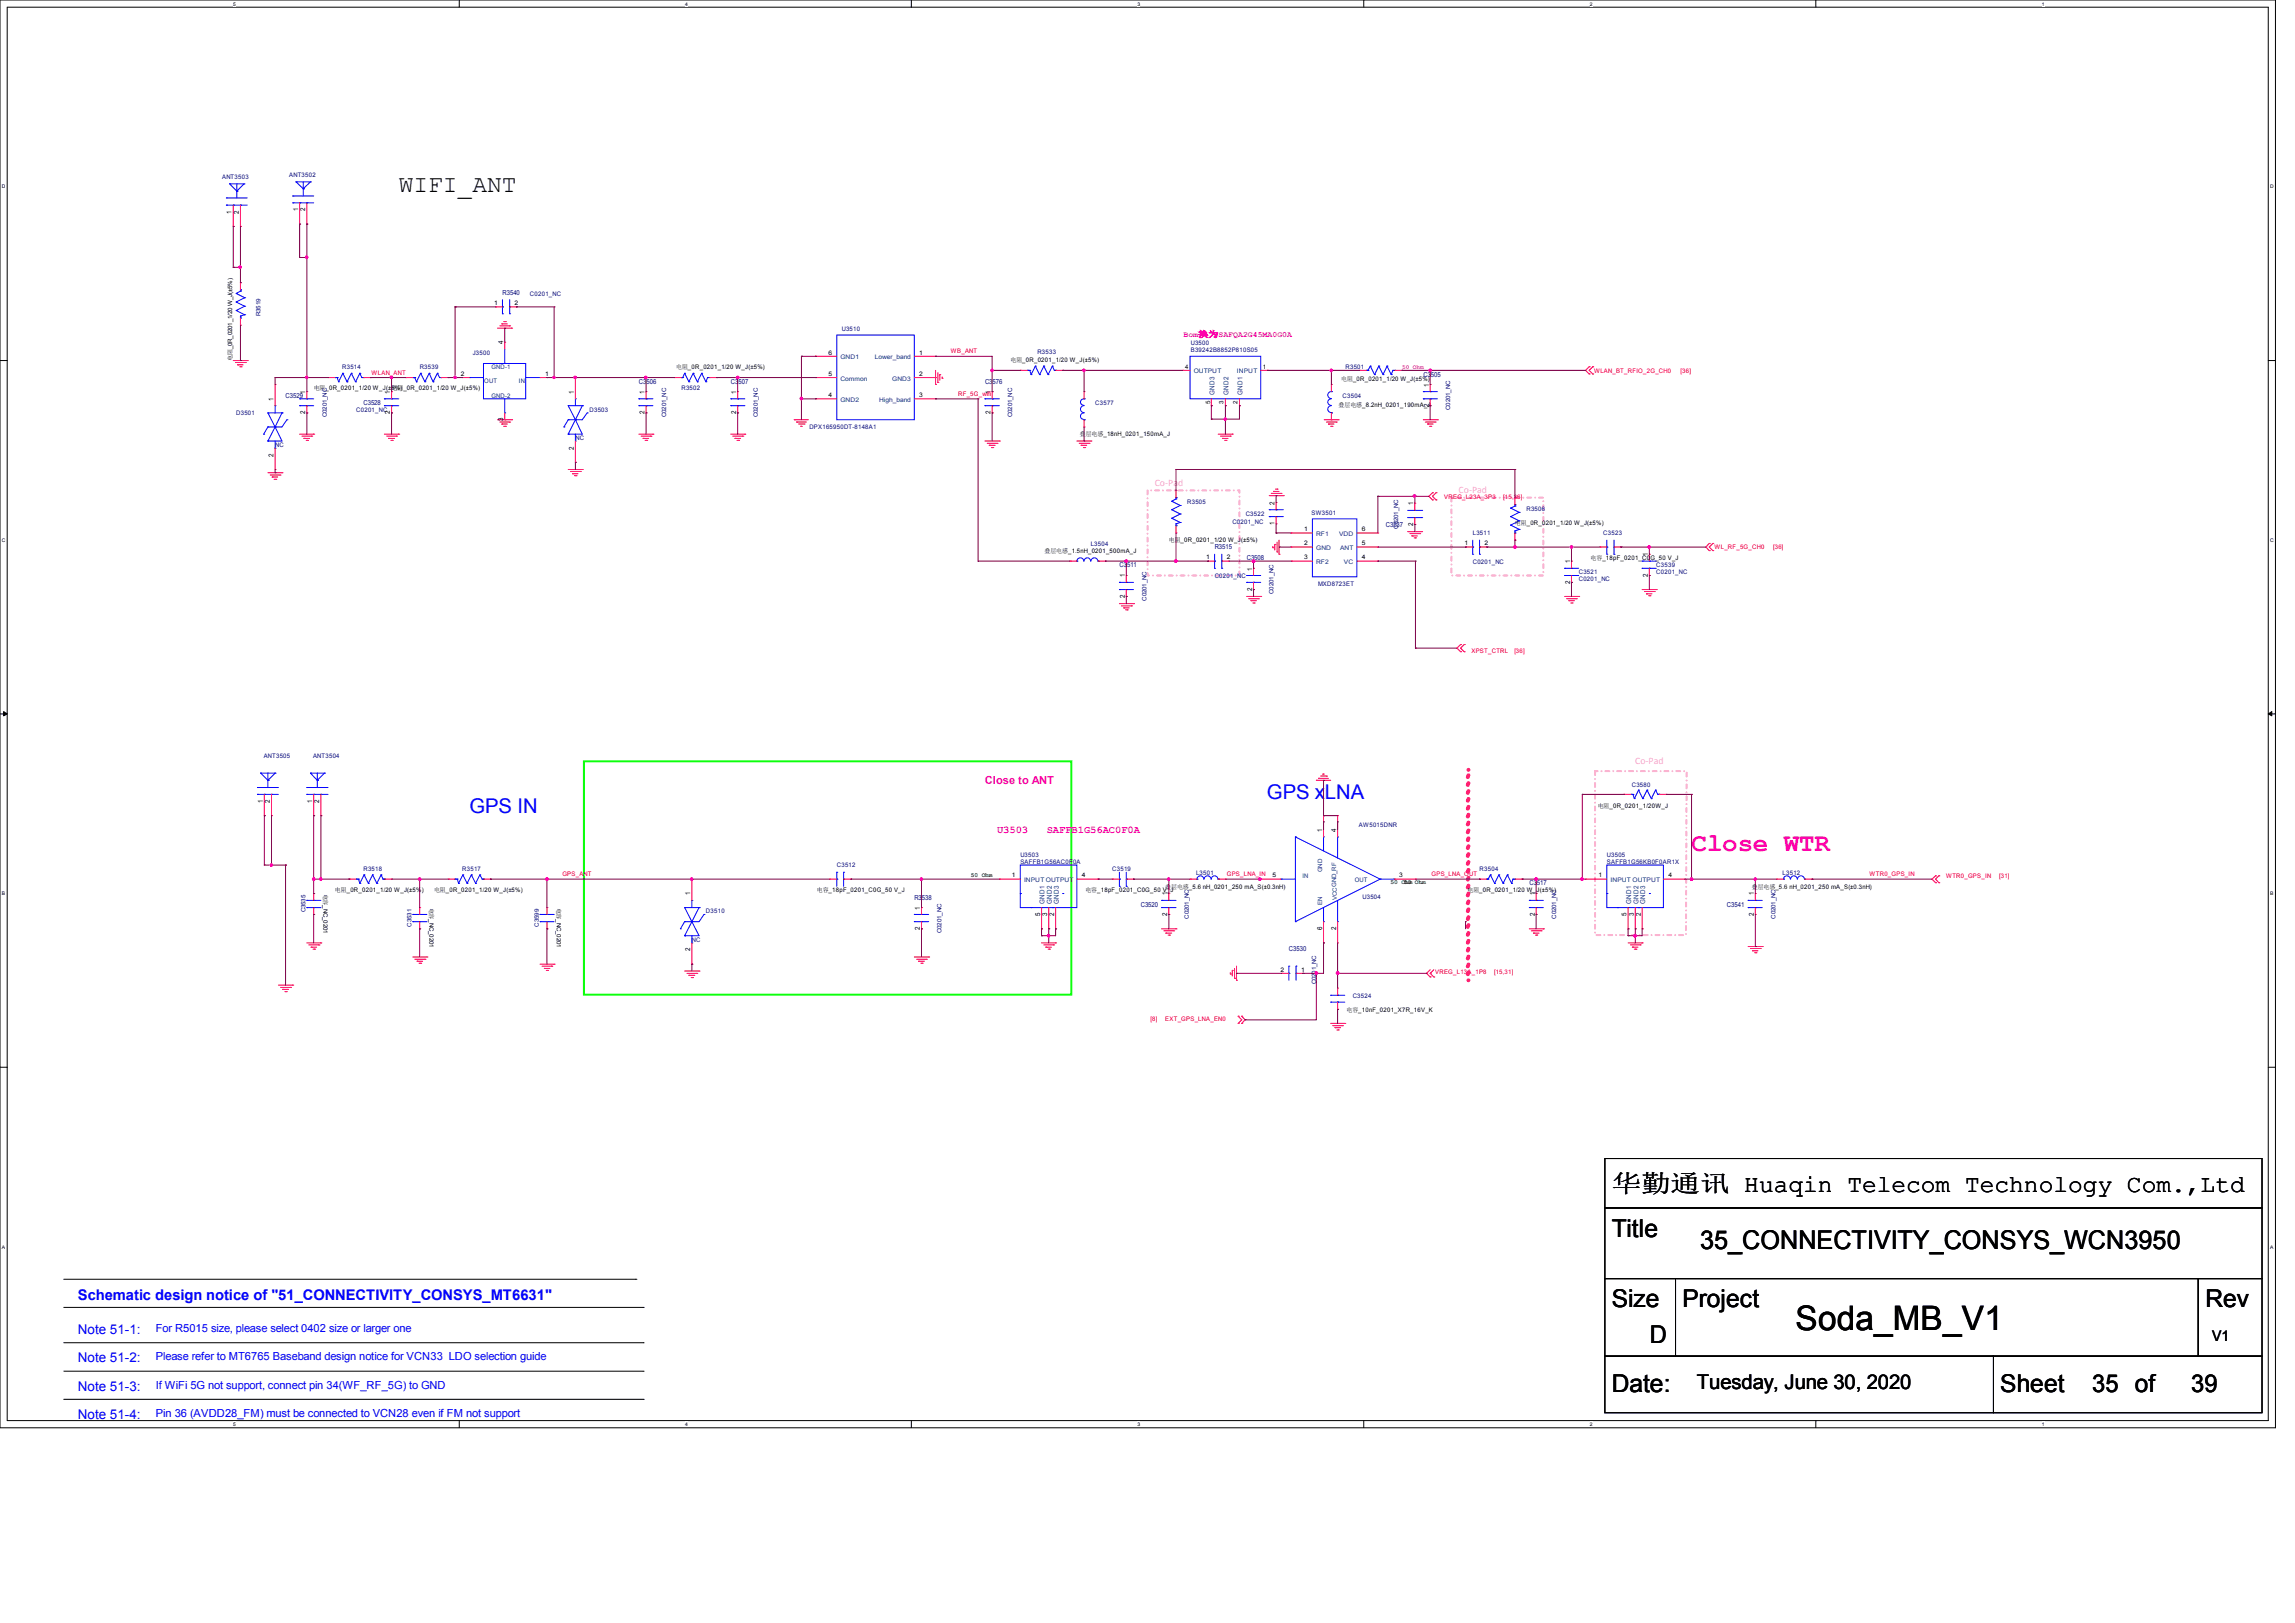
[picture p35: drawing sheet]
<svg xmlns="http://www.w3.org/2000/svg" width="297mm" height="210mm" viewBox="0 0 297 210" stroke-linecap="round" stroke-linejoin="round" font-family="sans-serif">
<defs><g id="words">
<text font-size="4.4" x="232.4" y="172.1">Soda_MB_V1</text>
<text font-size="3.3" fill="#f0f" x="218.9" y="110.1">Close WTR</text>
<text font-size="3.3" x="220" y="161.6">35_CONNECTIVITY_CONSYS_WCN3950</text>
<g font-size="3.2">
<text x="51.6" y="24.8">WIFI_ANT</text>
<text x="208.6" y="154.2">华勤通讯 Huaqin Telecom Technology Com.,Ltd</text>
<text x="208.6" y="160">Title</text>
<text x="208.6" y="169.2">Size</text>
<text x="213.5" y="173.7">D</text>
<text x="217.7" y="169.2">Project</text>
<text x="285.4" y="169.2">Rev</text>
<text x="208.6" y="180.2">Date:</text>
<text x="258.9" y="180.2">Sheet</text>
<text x="270.7" y="180.2">35 of</text>
<text x="283.6" y="180.2">39</text>
</g>
<g font-size="2.6" fill="#00f">
<text x="60.7" y="105.2">GPS IN</text>
<text x="164" y="103.3">GPS xLNA</text>
</g>
<text font-size="2.6" x="219.6" y="179.7">Tuesday, June 30, 2020</text>
<text font-size="1.9" fill="#00f" x="10.1" y="168.2">Schematic design notice of &quot;51_CONNECTIVITY_CONSYS_MT6631&quot;</text>
<text font-size="1.9" x="286.3" y="173.5">V1</text>
<g font-size="1.7" fill="#00f">
<text x="10.1" y="172.6">Note 51-1:</text>
<text x="10.1" y="176.3">Note 51-2:</text>
<text x="10.1" y="179.9">Note 51-3:</text>
<text x="10.1" y="183.6">Note 51-4:</text>
</g>
<g font-size="1.4" fill="#f0f">
<text x="127.5" y="101.4">Close to ANT</text>
<text x="129" y="107.7">U3503</text>
<text x="135.5" y="107.7">SAFFB1G56AC0F0A</text>
</g>
<g font-size="1.4" fill="#00f">
<text x="20.2" y="172.4">For R5015 size, please select 0402 size or larger one</text>
<text x="20.2" y="176">Please refer to MT6765 Baseband design notice for VCN33 LDO selection guide</text>
<text x="20.2" y="179.7">If WiFi 5G not support, connect pin 34(WF_RF_5G) to GND</text>
<text x="20.2" y="183.3">Pin 36 (AVDD28_FM) must be connected to VCN28 even if FM not support</text>
</g>
<g font-size="1.3" fill="#ff80ff">
<text x="149.4" y="62.9">Co-Pad</text>
<text x="188.8" y="63.8">Co-Pad</text>
<text x="211.6" y="98.9">Co-Pad</text>
</g>
<text font-size="1.1" fill="#f0f" x="153.2" y="43.6">Bom换为SAFQA2G45MA0G0A</text>
<g font-size=".9">
<text x="30" y="27.6" transform="rotate(-90 30 27.6)">1</text>
<text x="30.9" y="27.6" transform="rotate(-90 30.9 27.6)">2</text>
<text x="38.6" y="27.3" transform="rotate(-90 38.6 27.3)">1</text>
<text x="39.5" y="27.3" transform="rotate(-90 39.5 27.3)">2</text>
<text x="65.1" y="44.5" transform="rotate(-90 65.1 44.5)">4</text>
<text x="35.4" y="51.9" transform="rotate(-90 35.4 51.9)">1</text>
<text x="39.5" y="53.6" transform="rotate(-90 39.5 53.6)">2</text>
<text x="39.5" y="51" transform="rotate(-90 39.5 51)">1</text>
<text x="50.5" y="53.6" transform="rotate(-90 50.5 53.6)">2</text>
<text x="50.5" y="51" transform="rotate(-90 50.5 51)">1</text>
<text x="74.3" y="51" transform="rotate(-90 74.3 51)">1</text>
<text x="83.4" y="53.6" transform="rotate(-90 83.4 53.6)">2</text>
<text x="83.4" y="51" transform="rotate(-90 83.4 51)">1</text>
<text x="95.3" y="53.6" transform="rotate(-90 95.3 53.6)">2</text>
<text x="95.3" y="51" transform="rotate(-90 95.3 51)">1</text>
<text x="128.2" y="53.6" transform="rotate(-90 128.2 53.6)">2</text>
<text x="128.2" y="51" transform="rotate(-90 128.2 51)">1</text>
<text x="184.9" y="52.7" transform="rotate(-90 184.9 52.7)">2</text>
<text x="184.9" y="50" transform="rotate(-90 184.9 50)">1</text>
<text x="35.4" y="59.1" transform="rotate(-90 35.4 59.1)">2</text>
<text x="65.1" y="54.5" transform="rotate(-90 65.1 54.5)">3</text>
<text x="74.3" y="58.2" transform="rotate(-90 74.3 58.2)">2</text>
<text x="164.9" y="65.3" transform="rotate(-90 164.9 65.3)">2</text>
<text x="182.9" y="65.4" transform="rotate(-90 182.9 65.4)">1</text>
<text x="164.9" y="67.9" transform="rotate(-90 164.9 67.9)">1</text>
<text x="182.9" y="68.1" transform="rotate(-90 182.9 68.1)">2</text>
<text x="213.3" y="72" transform="rotate(-90 213.3 72)">1</text>
<text x="145.6" y="77.4" transform="rotate(-90 145.6 77.4)">2</text>
<text x="145.6" y="74.7" transform="rotate(-90 145.6 74.7)">1</text>
<text x="162" y="76.5" transform="rotate(-90 162 76.5)">2</text>
<text x="162" y="73.8" transform="rotate(-90 162 73.8)">1</text>
<text x="203.2" y="75.6" transform="rotate(-90 203.2 75.6)">2</text>
<text x="203.2" y="72.9" transform="rotate(-90 203.2 72.9)">1</text>
<text x="213.3" y="74.6" transform="rotate(-90 213.3 74.6)">2</text>
<text x="34" y="103.9" transform="rotate(-90 34 103.9)">1</text>
<text x="34.9" y="103.9" transform="rotate(-90 34.9 103.9)">2</text>
<text x="40.4" y="103.9" transform="rotate(-90 40.4 103.9)">1</text>
<text x="41.3" y="103.9" transform="rotate(-90 41.3 103.9)">2</text>
<text x="171.1" y="107.7" transform="rotate(-90 171.1 107.7)">1</text>
<text x="172.9" y="107.7" transform="rotate(-90 172.9 107.7)">4</text>
<text x="89.3" y="115.9" transform="rotate(-90 89.3 115.9)">1</text>
<text x="119.1" y="117.7" transform="rotate(-90 119.1 117.7)">1</text>
<text x="134.6" y="118.5" transform="rotate(-90 134.6 118.5)">5</text>
<text x="135.5" y="118.5" transform="rotate(-90 135.5 118.5)">3</text>
<text x="136.4" y="118.5" transform="rotate(-90 136.4 118.5)">2</text>
<text x="151.1" y="118.5" transform="rotate(-90 151.1 118.5)">2</text>
<text x="151.1" y="115.9" transform="rotate(-90 151.1 115.9)">1</text>
<text x="198.6" y="118.5" transform="rotate(-90 198.6 118.5)">2</text>
<text x="198.6" y="115.9" transform="rotate(-90 198.6 115.9)">1</text>
<text x="210.5" y="118.5" transform="rotate(-90 210.5 118.5)">5</text>
<text x="211.4" y="118.5" transform="rotate(-90 211.4 118.5)">3</text>
<text x="212.3" y="118.5" transform="rotate(-90 212.3 118.5)">2</text>
<text x="227" y="118.5" transform="rotate(-90 227 118.5)">2</text>
<text x="227" y="115.9" transform="rotate(-90 227 115.9)">1</text>
<text x="89.3" y="123.1" transform="rotate(-90 89.3 123.1)">2</text>
<text x="119.1" y="120.4" transform="rotate(-90 119.1 120.4)">2</text>
<text x="171.1" y="120.4" transform="rotate(-90 171.1 120.4)">6</text>
<text x="172.9" y="120.4" transform="rotate(-90 172.9 120.4)">2</text>
</g>
<g font-size=".9" fill="#000080">
<text x="65" y="38.1">R3540</text>
<text x="37" y="51.5">C3529</text>
<text x="47" y="52.4">C3528</text>
<text x="82.7" y="49.7">C3506</text>
<text x="94.6" y="49.7">C3507</text>
<text x="127.5" y="49.7">C3576</text>
<text x="184.2" y="48.7">C3505</text>
<text x="157.2" y="71">R3515</text>
<text x="179.3" y="68.2">C3537</text>
<text x="144.9" y="73.4">C3511</text>
<text x="161.3" y="72.5">C3508</text>
<text x="118.3" y="116.4">R3538</text>
<text x="147.6" y="117.3">C3520</text>
<text x="197.9" y="114.6">C3517</text>
<text x="223.5" y="117.3">C3541</text>
<text x="166.8" y="123.1">C3530</text>
</g>
<g font-size=".9" fill="#004080">
<text x="157.2" y="51.1" transform="rotate(-90 157.2 51.1)">GND3</text>
<text x="159" y="51.1" transform="rotate(-90 159 51.1)">GND2</text>
<text x="160.8" y="51.1" transform="rotate(-90 160.8 51.1)">GND1</text>
<text x="135.2" y="117" transform="rotate(-90 135.2 117)">GND1</text>
<text x="136.1" y="117" transform="rotate(-90 136.1 117)">GND2</text>
<text x="137" y="117" transform="rotate(-90 137 117)">GND3</text>
<text x="211.1" y="117" transform="rotate(-90 211.1 117)">GND1</text>
<text x="212" y="117" transform="rotate(-90 212 117)">GND2</text>
<text x="212.9" y="117" transform="rotate(-90 212.9 117)">GND3</text>
</g>
<g font-size=".8" fill="#000080">
<text x="28.7" y="23.2">ANT3503</text>
<text x="37.4" y="22.9">ANT3502</text>
<text x="33.7" y="40.9" transform="rotate(-90 33.7 40.9)">R3519</text>
<text x="68.6" y="38.4">C0201_NC</text>
<text x="44.3" y="47.8">R3514</text>
<text x="54.3" y="47.8">R3539</text>
<text x="61.2" y="45.9">J3500</text>
<text x="108.9" y="42.8">U3510</text>
<text x="134.2" y="45.8">R3533</text>
<text x="154.1" y="44.7">U3500</text>
<text x="154.1" y="45.6">B39242B8852P810S05</text>
<text x="174.1" y="47.8">R3501</text>
<text x="30.6" y="53.7">D3501</text>
<text x="42.3" y="54" transform="rotate(-90 42.3 54)">C0201_NC</text>
<text x="46.1" y="53.3">C0201_NC</text>
<text x="76.3" y="53.3">D3503</text>
<text x="86.2" y="54" transform="rotate(-90 86.2 54)">C0201_NC</text>
<text x="88.2" y="50.5">R3502</text>
<text x="98.1" y="54" transform="rotate(-90 98.1 54)">C0201_NC</text>
<text x="131" y="54" transform="rotate(-90 131 54)">C0201_NC</text>
<text x="141.7" y="52.4">C3577</text>
<text x="173.7" y="51.4">C3504</text>
<text x="187.7" y="53" transform="rotate(-90 187.7 53)">C0201_NC</text>
<text x="35.6" y="57.8">NC</text>
<text x="74.5" y="56.9">NC</text>
<text x="104.7" y="55.5">DPX165950DT-8148A1</text>
<text x="153.6" y="65.2">R3505</text>
<text x="141.1" y="70.7">L3504</text>
<text x="159.5" y="67.8">C0201_NC</text>
<text x="161.2" y="66.7">C3522</text>
<text x="169.7" y="66.6">SW3501</text>
<text x="180.9" y="68.4" transform="rotate(-90 180.9 68.4)">C0201_NC</text>
<text x="190.6" y="69.3">L3511</text>
<text x="197.5" y="66.1">R3506</text>
<text x="207.5" y="69.3">C3523</text>
<text x="148.4" y="77.7" transform="rotate(-90 148.4 77.7)">C0201_NC</text>
<text x="157.2" y="74.8">C0201_NC</text>
<text x="164.8" y="76.8" transform="rotate(-90 164.8 76.8)">C0201_NC</text>
<text x="170.6" y="75.8">MXD8723ET</text>
<text x="190.6" y="73">C0201_NC</text>
<text x="204.3" y="74.3">C3521</text>
<text x="204.3" y="75.2">C0201_NC</text>
<text x="214.3" y="73.4">C3539</text>
<text x="214.3" y="74.3">C0201_NC</text>
<text x="34.1" y="98.1">ANT3505</text>
<text x="40.5" y="98.1">ANT3504</text>
<text x="211.2" y="101.8">C3580</text>
<text x="175.9" y="107">AW5015DNR</text>
<text x="47" y="112.7">R3518</text>
<text x="59.8" y="112.7">R3517</text>
<text x="108.3" y="112.2">C3512</text>
<text x="132" y="110.9">U3503</text>
<text x="132" y="111.8">SAFFB1G56AC0F0A</text>
<text x="143.9" y="112.7">C3519</text>
<text x="154.8" y="113.2">L3501</text>
<text x="191.5" y="112.7">R3504</text>
<text x="208" y="110.9">U3505</text>
<text x="208" y="111.8">SAFFB1G56KB0F0AR1X</text>
<text x="230.7" y="113.2">L3512</text>
<text x="39.5" y="118.1" transform="rotate(-90 39.5 118.1)">C3535</text>
<text x="53.3" y="119.9" transform="rotate(-90 53.3 119.9)">C3531</text>
<text x="69.7" y="119.9" transform="rotate(-90 69.7 119.9)">C3599</text>
<text x="91.4" y="118.2">D3510</text>
<text x="153.8" y="118.9" transform="rotate(-90 153.8 118.9)">C0201_NC</text>
<text x="176.3" y="116.4">U3504</text>
<text x="201.4" y="118.9" transform="rotate(-90 201.4 118.9)">C0201_NC</text>
<text x="229.8" y="118.9" transform="rotate(-90 229.8 118.9)">C0201_NC</text>
<text x="89.5" y="121.8">NC</text>
<text x="121.8" y="120.7" transform="rotate(-90 121.8 120.7)">C0201_NC</text>
<text x="170.3" y="127.4" transform="rotate(-90 170.3 127.4)">C0201_NC</text>
<text x="175.1" y="129.2">C3524</text>
</g>
<g font-size=".8">
<text x="63.9" y="39.5">1</text>
<text x="66.6" y="39.5">2</text>
<text x="30.1" y="46.7" transform="rotate(-90 30.1 46.7)">电阻_0R_0201_1/20 W_J(±5%)</text>
<text x="87.5" y="47.8">电阻_0R_0201_1/20 W_J(±5%)</text>
<text x="107.2" y="45.9">6</text>
<text x="119" y="45.9">1</text>
<text x="130.8" y="46.9">电阻_0R_0201_1/20 W_J(±5%)</text>
<text x="153.4" y="47.8">4</text>
<text x="163.4" y="47.8">1</text>
<text x="40.6" y="50.5">电阻_0R_0201_1/20 W_J(±5%)</text>
<text x="50.7" y="50.5">电阻_0R_0201_1/20 W_J(±5%)</text>
<text x="59.7" y="48.6">2</text>
<text x="70.5" y="48.6">1</text>
<text x="107.2" y="48.6">5</text>
<text x="107.2" y="51.4">4</text>
<text x="119" y="48.6">2</text>
<text x="119" y="51.4">3</text>
<text x="156.6" y="52.3" transform="rotate(-90 156.6 52.3)">5</text>
<text x="158.3" y="52.2" transform="rotate(-90 158.3 52.2)">3</text>
<text x="160.2" y="52.3" transform="rotate(-90 160.2 52.3)">2</text>
<text x="173.2" y="52.6">叠层电感_8.2nH_0201_190mA_J</text>
<text x="173.6" y="49.2">电阻_0R_0201_1/20 W_J(±5%)</text>
<text x="139.7" y="56.5">叠层电感_18nH_0201_150mA_J</text>
<text x="135.2" y="71.5">叠层电感_1.5nH_0201_500mA_J</text>
<text x="151.3" y="70.2">电阻_0R_0201_1/20 W_J(±5%)</text>
<text x="168.8" y="68.7">1</text>
<text x="168.8" y="70.6">2</text>
<text x="176.3" y="68.7">6</text>
<text x="176.3" y="70.6">5</text>
<text x="189.5" y="70.6">1</text>
<text x="192.1" y="70.6">2</text>
<text x="196.1" y="67.9">电阻_0R_0201_1/20 W_J(±5%)</text>
<text x="156.1" y="72.4">1</text>
<text x="158.8" y="72.4">2</text>
<text x="168.8" y="72.4">3</text>
<text x="176.3" y="72.4">4</text>
<text x="205.8" y="72.5">电容_18pF_0201_C0G_50 V_J</text>
<text x="206.8" y="104.6">电阻_0R_0201_1/20W_J</text>
<text x="131" y="113.5">1</text>
<text x="140" y="113.5">4</text>
<text x="164.7" y="113.5">5</text>
<text x="181.1" y="113.5">3</text>
<text x="206.9" y="113.5">1</text>
<text x="215.9" y="113.5">4</text>
<text x="41.9" y="115.6" transform="rotate(90 41.9 115.6)">电容_NC_0201</text>
<text x="43.4" y="115.4">电阻_0R_0201_1/20 W_J(±5%)</text>
<text x="55.6" y="117.4" transform="rotate(90 55.6 117.4)">电容_NC_0201</text>
<text x="56.2" y="115.4">电阻_0R_0201_1/20 W_J(±5%)</text>
<text x="72.1" y="117.4" transform="rotate(90 72.1 117.4)">电容_NC_0201</text>
<text x="105.7" y="115.4">电容_18pF_0201_C0G_50 V_J</text>
<text x="140.5" y="115.4">电容_18pF_0201_C0G_50 V_J</text>
<text x="150.8" y="115.1">叠层电感_5.6 nH_0201_250 mA_S(±0.3nH)</text>
<text x="189.9" y="115.4">电阻_0R_0201_1/20 W_J(±5%)</text>
<text x="226.7" y="115.1">叠层电感_5.6 nH_0201_250 mA_S(±0.3nH)</text>
<text x="165.7" y="125.7">2</text>
<text x="168.4" y="125.7">1</text>
<text x="174.3" y="131">电容_10nF_0201_X7R_16V_K</text>
</g>
<g font-size=".8" fill="#004080">
<text x="63.6" y="47.8">GND-1</text>
<text x="108.8" y="46.5">GND1</text>
<text x="113.2" y="46.5">Lower_band</text>
<text x="62.7" y="49.6">OUT</text>
<text x="63.6" y="51.4">GND-2</text>
<text x="67.1" y="49.6">IN</text>
<text x="108.8" y="49.2">Common</text>
<text x="108.8" y="52">GND2</text>
<text x="113.8" y="52">High_band</text>
<text x="115.5" y="49.2">GND3</text>
<text x="154.5" y="48.3">OUTPUT</text>
<text x="160.1" y="48.3">INPUT</text>
<text x="170.3" y="69.3">RF1</text>
<text x="170.3" y="71.2">GND</text>
<text x="173.3" y="69.3">VDD</text>
<text x="173.4" y="71.2">ANT</text>
<text x="170.3" y="73">RF2</text>
<text x="173.9" y="73">VC</text>
<text x="168.5" y="113.6">IN</text>
<text x="171.1" y="112.9" transform="rotate(-90 171.1 112.9)">GND</text>
<text x="132.5" y="114.1">INPUT OUTPUT</text>
<text x="171.1" y="117.1" transform="rotate(-90 171.1 117.1)">EN</text>
<text x="173" y="116.5" transform="rotate(-90 173 116.5)">VCCGND_RF</text>
<text x="175.3" y="114.1">OUT</text>
<text x="208.4" y="114.1">INPUT OUTPUT</text>
</g>
<g font-size=".8" fill="#f00">
<text x="123.1" y="45.7">WB_ANT</text>
<text x="48.1" y="48.5">WLAN_ANT</text>
<text x="124" y="51.2">RF_5G_wifi</text>
<text x="206.3" y="48.2">WLAN_BT_RFIO_2G_CH0</text>
<text x="217.5" y="48.2">[36]</text>
<text x="186.9" y="64.5">VREG_L23A_3P3</text>
<text x="194.5" y="64.5">[15,36]</text>
<text x="221.9" y="71.1">WL_RF_5G_CH0</text>
<text x="229.5" y="71.1">[36]</text>
<text x="190.4" y="84.5">XPST_CTRL</text>
<text x="196" y="84.5">[36]</text>
<text x="72.8" y="113.4">GPS_ANT</text>
<text x="158.8" y="113.4">GPS_LNA_IN</text>
<text x="185.3" y="113.4">GPS_LNA_OUT</text>
<text x="242" y="113.4">WTR0_GPS_IN</text>
<text x="251.9" y="113.6">WTR0_GPS_IN</text>
<text x="258.7" y="113.6">[31]</text>
<text x="185.7" y="126.1">VREG_L13A_1P8</text>
<text x="193.3" y="126.1">[15,31]</text>
<text x="148.9" y="132.2">[8]</text>
<text x="150.8" y="132.2">EXT_GPS_LNA_EN0</text>
</g>
<text font-size=".8" fill="#f0f" x="181.4" y="47.7">50 Ohm</text>
<g font-size=".8" fill="#008000">
<text x="125.6" y="113.5">50 Ohm</text>
<text x="180" y="114.3">50 Ohm</text>
<text x="181.7" y="114.3">50 Ohm</text>
</g>
<g font-size=".6">
<text x="30.2" y=".7">5</text>
<text x="88.7" y=".7">4</text>
<text x="147.2" y=".7">3</text>
<text x="205.7" y=".7">2</text>
<text x="264.2" y=".7">1</text>
<text x=".3" y="24.4">D</text>
<text x="293.8" y="24.4">D</text>
<text x=".3" y="70.1">C</text>
<text x="293.8" y="70.1">C</text>
<text x=".3" y="115.8">B</text>
<text x="293.8" y="115.8">B</text>
<text x=".3" y="161.5">A</text>
<text x="293.8" y="161.5">A</text>
<text x="30.2" y="184.5">5</text>
<text x="88.7" y="184.5">4</text>
<text x="147.2" y="184.5">3</text>
<text x="205.7" y="184.5">2</text>
<text x="264.2" y="184.5">1</text>
</g>
</g></defs>
<path d="M0 0h294.5v184.7h-294.5zM.9 .9h292.6v182.9h-292.6z" fill="none" stroke="#000" stroke-width=".13"/>
<g fill="#fff">
<path d="M30.2 .1h.3v.7h-.3z"/>
<path d="M30.2 183.9h.3v.8h-.3z"/>
</g>
<path d="M59.4 0v.9M59.4 183.8v.9" fill="none" stroke="#000" stroke-width=".13"/>
<g fill="#fff">
<path d="M88.7 .1h.3v.7h-.3z"/>
<path d="M88.7 183.9h.3v.8h-.3z"/>
</g>
<path d="M117.9 0v.9M117.9 183.8v.9" fill="none" stroke="#000" stroke-width=".13"/>
<g fill="#fff">
<path d="M147.2 .1h.3v.7h-.3z"/>
<path d="M147.2 183.9h.3v.8h-.3z"/>
</g>
<path d="M176.5 0v.9M176.5 183.8v.9" fill="none" stroke="#000" stroke-width=".13"/>
<g fill="#fff">
<path d="M205.7 .1h.4v.7h-.4z"/>
<path d="M205.7 183.9h.4v.8h-.4z"/>
</g>
<path d="M235 0v.9M235 183.8v.9" fill="none" stroke="#000" stroke-width=".13"/>
<g fill="#fff">
<path d="M264.2 .1h.4v.7h-.4z"/>
<path d="M264.2 183.9h.4v.8h-.4z"/>
<path d="M.3 23.8h.4v.7h-.4z"/>
<path d="M293.8 23.8h.5v.7h-.5z"/>
<path d="M.3 69.5h.4v.7h-.4z"/>
<path d="M293.8 69.5h.5v.7h-.5z"/>
</g>
<path d="M0 46.7h.9M293.5 46.7h1" fill="none" stroke="#000" stroke-width=".13"/>
<g fill="#fff">
<path d="M.3 115.2h.4v.8h-.4z"/>
<path d="M293.8 115.2h.4v.8h-.4z"/>
</g>
<path d="M0 92.4h.9M293.5 92.4h1" fill="none" stroke="#000" stroke-width=".13"/>
<path d="M.5 92.1l.4 .3-.4 .2zM293.5 92.4l.5-.3v.5z" fill="#000" stroke="#000" stroke-width=".13"/>
<g fill="#fff">
<path d="M.3 161h.3v.7h-.3z"/>
<path d="M293.8 161h.4v.7h-.4z"/>
</g>
<g fill="none" stroke="#000" stroke-width=".13">
<path d="M0 138.1h.9M293.5 138.1h1M207.7 156.3h85v9.1h-85zM207.7 149.9h85v6.4h-85zM8.3 173.7h74.9M8.3 169.2h74.9M8.3 165.5h74M8.3 177.4h74.9M82.3 165.5h.1M83.2 173.7h.1M83.2 169.2h.1M83.2 177.4h.1"/>
<path d="M207.7 165.4h9.1v10.1h-9.1zM207.7 175.5h50.3v7.3h-50.3zM216.8 165.4h67.7v10.1h-67.7zM258 175.5h34.7v7.3h-34.7zM284.5 165.4h8.2v10.1h-8.2zM8.3 181.1h74.9M83.2 181.1h.1"/>
</g>
<path d="M148.5 63.5h11.9v11h-11.9zM187.8 64.4h11.9v10.1h-11.9zM206.4 99.8h11.9l-.1 21.2h-11.8z" fill="none" stroke="#ff80ff" stroke-width=".25" stroke-dasharray=".5 .5 0 .5"/>
<path d="M189.9 99.6h.1v27.3h-.1z" fill="none" stroke="#ff0080" stroke-width=".51" stroke-dasharray="0 1"/>
<path d="M75.6 98.5h63v30.2h-63z" fill="none" stroke="#0f0" stroke-width=".25"/>
<g fill="none" stroke="#f00" stroke-width=".13">
<path d="M30.2 29.3h.1M30.2 26.5v2.8M31.1 29.3h.1M31.1 36.6h.1M31.1 26.5v2.8M31.1 36.6v.9M38.8 29h.1M38.8 26.2v2.8M39.7 29h.1M39.7 26.2v2.8M64.1 39.7h.1M64.1 39.7h.9"/>
<path d="M66 39.7h.8M66.8 39.7h.1M30.2 46.7h1.8M30.5 46.9h1.2M30.7 47.2h.1M30.7 47.2h.8M31 47.5h.2M31.1 42.1h.1M31.1 41.1v1M31.2 47.5h.1M31.7 46.9h.1M32 46.7h.1"/>
<path d="M35.6 49.7h.1M35.6 49.7v2.8M35.6 58v2.7M38.8 56.2h1.8M39.1 56.4h1.2M39.3 56.7h.1M39.3 56.7h.7M39.6 57h.2M39.7 50.7h.1M39.7 53.4h.1M39.7 50.7v.9M39.7 52.5v.9"/>
<path d="M39.8 57h.1M40.3 56.4h.1M40.6 56.2h.1M42.5 48.9h.1M42.5 48.9h.8M47 48.9h.9M47.9 48.9h.1M49.7 56.2h1.9M50 56.4h1.3M50.3 56.7h.1M50.3 56.7h.8M50.6 57h.2"/>
<path d="M50.7 50.7h.1M50.7 53.4h.1M50.7 50.7v.9M50.7 52.5v.9M50.8 57h.1M51.3 56.4h.1M51.6 56.2h.1M52.5 48.9h.1M52.5 48.9h.9M57.1 48.9h.9M58 48.9h.1M59.8 48.9h.1"/>
<path d="M59.8 48.9h.9M64.4 54.3h1.8M64.4 42.5h1.8M64.7 54.6h1.3M64.7 42.2h1.3M64.9 54.9h.1M64.9 41.9h.1M64.9 54.9h.8M64.9 41.9h.8M65.2 55.2h.2M65.2 41.6h.2M65.3 54.3h.1"/>
<path d="M65.3 44.3h.1M65.3 44.3v.9M65.3 53.4v.9M65.4 55.2h.1M65.4 41.6h.1M66 54.6h.1M66 42.2h.1M66.2 54.3h.1M66.2 42.5h.1M69.9 48.9h.9M70.8 48.9h.1M74.5 48.9h.1"/>
<path d="M74.5 59.8h.1M74.5 48.9v2.7M74.5 57.1v2.7M82.7 56.2h1.8M83 56.4h1.2M83.2 56.7h.1M83.2 56.7h.7M83.5 57h.2M83.6 50.7h.1M83.6 53.4h.1M83.6 50.7v.9M83.6 52.5v.9"/>
<path d="M83.7 57h.1M84.2 56.4h.1M84.5 56.2h.1M87.2 48.9h.1M87.2 48.9h1M91.8 48.9h1M92.8 48.9h.1M94.6 56.2h1.8M94.8 56.4h1.3M95.1 56.7h.1M95.1 56.7h.7M95.4 57h.2"/>
<path d="M95.5 50.7h.1M95.5 53.4h.1M95.5 50.7v.9M95.5 52.5v.9M95.6 57h.1M96.1 56.4h.1M96.4 56.2h.1M102.8 54.3h.1M102.8 54.3h1.8M103.1 54.6h.1M103.1 54.6h1.3M103.3 54.9h.8"/>
<path d="M103.6 55.2h.1M103.6 55.2h.2M104.1 54.9h.1M105.5 48.9h.1M105.5 46.1h.1M105.5 51.6h.1M105.5 48.9h2.8M105.5 51.6h2.8M105.5 46.1h2.8M118.3 48.9h2.8M118.3 51.6h2.8M118.3 46.1h2.8"/>
<path d="M121.1 49.7h.1M121.1 48.9h.1M121.1 51.6h.1M121.1 46.1h.1M121.1 47.9v1.8M121.4 49.5h.1M121.4 48.2v1.3M121.6 48.5h.1M121.6 48.5v.7M121.9 48.9h.1M121.9 48.8v.1M127.5 57.1h1.8"/>
<path d="M127.8 57.4h1.2M128 57.6h.1M128 57.6h.8M128.3 57.9h.2M128.4 50.7h.1M128.4 53.4h.1M128.4 50.7v.9M128.4 52.5v.9M128.5 57.9h.1M129 57.4h.1M129.3 57.1h.1M132 47.9h.1"/>
<path d="M132 47.9h1M136.6 47.9h.9M137.5 47.9h.1M139.4 57.1h1.8M139.7 57.4h1.2M139.9 57.6h.1M139.9 57.6h.7M140.2 57.9h.2M140.3 55.2h.1M140.3 50.7h.1M140.3 50.7v.9M140.3 54.3v.9"/>
<path d="M140.4 57.9h.1M140.9 57.4h.1M141.2 57.1h.1M153.1 47.9h.1M153.1 47.9h.9M156.8 52.5h.1M156.8 51.6v.9M157.6 56.2h1.9M157.9 56.4h1.3M158.2 56.7h.1M158.2 56.7h.7M158.5 57h.2"/>
<path d="M158.6 52.5h.1M158.6 51.6v.9M158.7 57h.1M159.2 56.4h.1M159.5 56.2h.1M160.4 52.5h.1M160.4 51.6v.9M163.2 47.9h.8M164 47.9h.1M171.4 54.3h1.8M171.7 54.6h1.2M171.9 54.9h.1"/>
<path d="M171.9 54.9h.7M172.2 55.2h.2M172.3 54.3h.1M172.3 49.7h.1M172.3 49.7v1M172.3 53.4v.9M172.4 55.2h.1M172.9 54.6h.1M173.2 54.3h.1M175.9 47.9h.1M175.9 47.9h1M180.5 47.9h.9"/>
<path d="M181.4 47.9h.1M184.2 54.3h1.8M184.4 54.6h1.3M184.7 54.9h.1M184.7 54.9h.8M185 55.2h.2M185.1 49.7h.1M185.1 52.5h.1M185.1 49.7v1M185.1 51.6v.9M185.2 55.2h.1M185.7 54.6h.1"/>
<path d="M186 54.3h.1M205.7 47.5h.1M205.7 48.4h.1M205.7 47.5l-.5 .4 .5 .5M206.1 48.4h.1M206.1 47.5h.1M206.1 47.5l-.4 .4 .4 .5M34.7 61.2h1.8M35 61.5h1.2M35.2 61.7h.1M35.2 61.7h.7M35.5 62h.2"/>
<path d="M35.6 60.7h.1M35.7 62h.1M36.2 61.5h.1M36.5 61.2h.1M73.5 60.7h1.9M73.8 61h1.3M74.1 61.3h.1M74.1 61.3h.7M74.3 61.6h.2M74.5 61.6h.1M75.1 61h.1M75.4 60.7h.1"/>
<path d="M138.5 72.6h.1M138.5 72.6h.9M142.1 72.6h.9M143 72.6h.1M144.9 78.1h1.8M145.1 78.4h1.3M145.4 78.7h.1M145.4 78.7h.7M145.7 78.9h.2M145.8 74.5h.1M145.8 77.2h.1M145.8 74.5v.9"/>
<path d="M145.8 76.3v.9M145.9 78.9h.1M146.4 78.4h.1M146.7 78.1h.1M152.2 63.5h.1M152.2 69h.1M152.2 63.5v.9M152.2 68v1M156.3 72.6h.1M156.3 72.6h.9M158.1 72.6h.9M159 72.6h.1"/>
<path d="M161.3 77.2h1.9M161.6 77.5h1.3M161.9 77.7h.1M161.9 77.7h.7M162.1 78h.2M162.2 73.5h.1M162.2 76.3h.1M162.2 73.5v1M162.2 75.4v.9M162.3 78h.1M162.9 77.5h.1M163.2 77.2h.1"/>
<path d="M164.3 64.1h1.8M164.5 63.8h1.3M164.7 70.9h.1M164.7 70.7v.2M164.8 63.6h.1M164.8 63.6h.7M165 70.4h.1M165 70.4v.8M165.1 63.3h.2M165.1 67.8h.1M165.1 65h.1M165.1 65v1"/>
<path d="M165.1 66.8v1M165.3 71.4h.1M165.3 63.3h.1M165.3 70.1v1.3M165.5 71.7h.1M165.5 69.9v1.8M165.8 63.8h.1M166.1 64.1h.1M167.1 69h.1M167.1 72.6h.1M167.1 70.8h.1M167.1 69h2.7"/>
<path d="M167.1 72.6h2.7M167.1 70.8h2.7M175.6 69h2.7M175.6 72.6h2.7M175.6 70.8h2.7M178.3 69h.1M178.3 70.8h.1M178.3 72.6h.1M182.2 68.8h1.8M182.5 69h1.2M182.7 69.3h.1M182.7 69.3h.7"/>
<path d="M183 69.6h.2M183.1 65.1h.1M183.1 67.9h.1M183.1 65.1v.9M183.1 67v.9M183.2 69.6h.1M183.7 69h.1M184 68.8h.1M185.4 63.8h.1M185.4 64.7h.1M185.4 63.8l-.5 .4 .5 .5M185.8 64.7h.1"/>
<path d="M185.8 63.8h.1M185.8 63.8l-.4 .4 .4 .5M189.7 70.8h.1M189.7 70.8h.9M191.5 70.8h.9M192.4 70.8h.1M196 64.4h.1M196 69.9h.1M196 64.4v.9M196 69v.9M202.5 77.2h1.8M202.7 77.5h1.3"/>
<path d="M203 77.7h.1M203 77.7h.8M203.3 78h.2M203.4 72.6h.1M203.4 75.4h.1M203.4 72.6v.9M203.4 74.5v.9M203.5 78h.1M204 77.5h.1M204.3 77.2h.1M207.1 70.8h.1M207.1 70.8h.8"/>
<path d="M208.9 70.8h.9M209.8 70.8h.1M212.5 76.3h1.8M212.8 76.5h1.3M213.1 76.8h.1M213.1 76.8h.7M213.4 77.1h.1M213.4 71.7h.1M213.4 74.5h.1M213.4 71.7v.9M213.4 73.5v1M213.5 77.1h.1"/>
<path d="M214.1 76.5h.1M214.3 76.3h.1M221.2 70.3h.1M221.2 71.2h.1M221.2 70.3l-.4 .5 .4 .4M221.7 71.2h.1M221.7 70.3h.1M221.7 70.3l-.5 .5 .5 .4M189 83.4h.1M189 84.3h.1M189 83.4l-.4 .5 .4 .4M189.5 84.3h.1"/>
<path d="M189.5 83.4h.1M189.5 83.4l-.5 .5 .5 .4M34.2 105.5h.1M34.2 102.8v2.7M35.1 105.5h.1M35.1 102.8v2.7M40.6 115.6h.1M40.6 118.3h.1M40.6 105.5h.1M40.6 102.8v2.7M40.6 115.6v.9M40.6 117.4v.9"/>
<path d="M41.5 105.5h.1M41.5 102.8v2.7M45.2 113.7h.1M45.2 113.7h.9M49.7 113.7h1M50.7 113.7h.1M54.3 117.4h.1M54.3 117.4v.9M54.3 119.3v.9M58 113.7h.1M58 113.7h.9M62.6 113.7h.9"/>
<path d="M63.5 113.7h.1M70.8 117.4h.1M70.8 117.4v.9M70.8 119.3v.9M89.5 113.7h.1M89.5 113.7v2.8M107.4 113.7h.1M107.4 113.7h.9M109.2 113.7h.9M110.1 113.7h.1M119.3 117.4h.1M119.3 117.4v.9"/>
<path d="M119.3 119.3v.9M129.3 113.7h.1M129.3 113.7h2.7M134.8 117.4v2.8M135.7 117.4v2.8M136.6 117.4v2.8M139.4 113.7h2.7M142.1 113.7h.1M143.9 113.7h.1M143.9 113.7h1M145.8 113.7h.9M146.7 113.7h.1"/>
<path d="M151.3 115.6h.1M151.3 118.3h.1M151.3 115.6v.9M151.3 117.4v.9M154 113.7h.1M154 113.7h.9M157.6 113.7h1M158.6 113.7h.1M163.1 113.7h.1M163.1 113.7h2.7M170.3 101h.1M170.3 101h1.9"/>
<path d="M170.6 100.7h.1M170.6 100.7h1.3M170.9 100.4h.8M171.2 100.2h.1M171.2 100.2h.2M171.3 105.5h.1M171.3 105.5v2.8M171.3 119.3v2.7M171.7 100.4h.1M173.1 105.5h.1M173.1 105.5v2.8M173.1 119.3v2.7"/>
<path d="M180.4 113.7h2.8M183.2 113.7h.1M191.5 113.7h.1M191.5 113.7h.9M196 113.7h1M197 113.7h.1M198.8 115.6h.1M198.8 118.3h.1M198.8 115.6v.9M198.8 117.4v.9M205.2 113.7h.1M205.2 113.7h2.7"/>
<path d="M210.1 102.8h.1M210.1 102.8h1M210.7 117.4v2.8M211.6 117.4v2.8M212.5 117.4v2.8M214.7 102.8h.9M215.3 113.7h2.7M215.6 102.8h.1M218 113.7h.1M227.2 115.6h.1M227.2 118.3h.1M227.2 115.6v.9"/>
<path d="M227.2 117.4v.9M229.9 113.7h.1M229.9 113.7h.9M233.6 113.7h.9M234.5 113.7h.1M250.5 113.3h.1M250.5 114.2h.1M250.5 113.3l-.5 .4 .5 .5M250.9 114.2h.1M250.9 113.3h.1M250.9 113.3l-.4 .4 .4 .5M36 127.5h1.9"/>
<path d="M36.3 127.8h1.3M36.6 128h.1M36.6 128h.7M36.9 128.3h.1M37 128.3h.1M37.6 127.8h.1M37.9 127.5h.1M39.7 122h1.8M40 122.3h1.3M40.3 122.6h.1M40.3 122.6h.7M40.5 122.8h.2"/>
<path d="M40.7 122.8h.1M41.3 122.3h.1M41.5 122h.1M53.4 123.8h1.8M53.7 124.1h1.3M54 124.4h.1M54 124.4h.7M54.2 124.6h.2M54.3 120.2h.1M54.4 124.6h.1M55 124.1h.1M55.2 123.8h.1"/>
<path d="M69.9 124.8h1.8M70.1 125h1.3M70.4 125.3h.1M70.4 125.3h.8M70.7 125.6h.2M70.8 120.2h.1M70.9 125.6h.1M71.4 125h.1M71.7 124.8h.1M88.6 125.6h1.9M88.9 125.9h1.3M89.2 126.2h.1"/>
<path d="M89.2 126.2h.7M89.5 126.5h.1M89.5 124.8h.1M89.5 122v2.8M89.6 126.5h.1M90.2 125.9h.1M90.5 125.6h.1M118.3 123.8h1.9M118.6 124.1h1.3M118.9 124.4h.1M118.9 124.4h.7M119.2 124.6h.1"/>
<path d="M119.3 120.2h.1M119.3 124.6h.1M119.9 124.1h.1M120.2 123.8h.1M134.8 120.2h.1M134.8 122h1.8M135.1 122.3h1.3M135.3 122.6h.1M135.3 122.6h.8M135.6 122.8h.2M135.7 120.2h.1M135.8 122.8h.1"/>
<path d="M136.4 122.3h.1M136.6 122h.1M136.6 120.2h.1M150.3 120.2h1.9M150.6 120.4h1.3M150.9 120.7h.1M150.9 120.7h.7M151.2 121h.1M151.3 121h.1M151.9 120.4h.1M152.2 120.2h.1M159.2 126h.1"/>
<path d="M159.2 125.9v.1M159.5 125.6h.1M159.5 125.6v.7M159.8 126.6h.1M159.8 125.3v1.3M160 126.8h.1M160 125v1.8M160.2 131.5h.1M160.2 132.4h.1M160.2 131.5l.5 .5-.5 .4M160.7 132.4h.1M160.7 131.5h.1"/>
<path d="M160.7 131.5l.4 .5-.4 .4M165.9 125.9h.1M165.9 125.9h.9M167.7 125.9h.9M168.6 125.9h.1M171.3 122h.1M172.2 132.4h1.8M172.5 132.7h1.2M172.8 133h.1M172.8 133h.7M173 133.3h.2M173.1 122h.1"/>
<path d="M173.1 127.8h.1M173.1 130.6h.1M173.1 127.8v1M173.1 129.7v.9M173.2 133.3h.1M173.7 132.7h.1M174 132.4h.1M184.6 125.9h.1M184.6 125.9l.5 .5M185.1 125.9h.1M185.1 126.4h.1M185.1 125.9l.4 .5"/>
<path d="M185.1 125.5l-.5 .4M185.5 126.4h.1M185.5 125.5l-.4 .4M197.9 120.2h1.8M198.2 120.4h1.2M198.5 120.7h.1M198.5 120.7h.7M198.7 121h.2M198.9 121h.1M199.4 120.4h.1M199.7 120.2h.1M210.7 120.2h.1"/>
<path d="M210.7 122h1.8M211 122.3h1.3M211.2 122.6h.1M211.2 122.6h.8M211.5 122.8h.2M211.6 120.2h.1M211.7 122.8h.1M212.3 122.3h.1M212.5 122h.1M212.5 120.2h.1M226.2 122.5h1.8M226.5 122.7h1.3"/>
<path d="M226.8 123h.1M226.8 123h.7M227.1 123.3h.1M227.2 123.3h.1M227.8 122.7h.1M228 122.5h.1"/>
</g>
<g fill="none" stroke="#00f" stroke-width=".13">
<path d="M29.3 25.6h.1M29.3 26.5h.1M29.3 25.6h2.7M29.3 26.5h2.7M29.7 23.8h.1M29.7 23.8h1.9M29.7 23.8l.9 .9M30.2 26.5h.1M30.6 39.1h.1M30.6 38h.1M30.6 39.1l1.1 .5M30.6 38l1.1 .5"/>
<path d="M30.6 24.7h.1M30.6 23.8v1.8M31.1 26.5h.1M31.1 37.5h.1M31.1 37.7h.1M31.1 37.5v.2M31.1 37.7l-.5 .3M31.6 23.8h.1M31.6 23.8l-1 .9M31.7 39.6h.1M31.7 38.5h.1M31.7 39.6l-1.1 .6"/>
<path d="M31.7 38.5l-1.1 .6M37.9 25.4h.1M37.9 26.2h.1M37.9 25.4h2.7M37.9 26.2h2.7M38.3 23.5h.1M38.3 23.5h1.9M38.3 23.5l.9 .9M38.8 26.2h.1M39.2 24.4h.1M39.2 23.5v1.9M39.7 26.2h.1"/>
<path d="M40.2 23.5h.1M40.2 23.5l-1 .9M65 39.7h.1M65 38.8v1.8M66 39.7h.1M66 38.8v1.8M30.6 40.2h.1M30.6 40.2l1.1 .5M31.1 41.1h.1M31.1 40.9h.1M31.1 40.9v.2M31.7 40.7h.1"/>
<path d="M31.7 40.7l-.6 .2M34.1 56.2h.1M34.7 53.4h.1M34.7 55.2h.1M34.7 57.1h.1M34.7 53.4l.9 1.8M34.7 53.4h1.8M34.7 55.2l-.6 1M35.6 55.2h.1M35.6 52.5h.1M35.6 58h.1M35.6 52.5v.9"/>
<path d="M35.6 57.1v.9M35.6 55.2l.9 1.9h-1.8M35.6 55.2l-.9 1.9M36.5 53.4h.1M36.5 53.4l-.9 1.8M37.1 54.3h.1M37.1 54.3l-.6 .9h-1.8M38.8 51.6h.1M38.8 52.5h.1M38.8 51.6h1.8M38.8 52.5h1.8M39.7 51.6h.1"/>
<path d="M39.7 52.5h.1M43.3 48.9h.1M43.3 48.9h.3M43.6 48.9h.1M43.6 48.9l.2 .5M43.8 49.4h.1M44.4 48.3h.1M44.4 48.3l-.6 1.1M44.4 48.3l.5 1.1M44.9 49.4h.1M45.5 48.3h.1M45.5 48.3l-.6 1.1"/>
<path d="M45.5 48.3l.5 1.1M46 49.4h.1M46.6 48.3h.1M46.6 48.3l-.6 1.1M46.6 48.3l.2 .6M46.8 48.9h.1M46.8 48.9h.2M47 48.9h.1M49.7 51.6h.1M49.7 52.5h.1M49.7 51.6h1.9M49.7 52.5h1.9"/>
<path d="M50.7 51.6h.1M50.7 52.5h.1M53.4 48.9h.1M53.4 48.9h.3M53.7 48.9h.1M53.7 48.9l.2 .5M53.9 49.4h.1M54.4 48.3h.1M54.4 48.3l-.5 1.1M54.4 48.3l.6 1.1M55 49.4h.1M55.5 48.3h.1"/>
<path d="M55.5 48.3l-.5 1.1M55.5 48.3l.5 1.1M56 49.4h.1M56.6 48.3h.1M56.6 48.3l-.6 1.1M56.6 48.3l.3 .6M56.9 48.9h.1M56.9 48.9h.2M57.1 48.9h.1M60.7 48.9h.1M60.7 48.9h1.9M62.6 47h5.4v4.6h-5.4z"/>
<path d="M65 40.6h.1M65.3 53.4h.1M65.3 47h.1M65.3 45.2v1.8M65.3 51.6v1.8M66 40.6h.1M68 48.9h1.9M69.9 48.9h.1M73 55.2h.1M73.5 52.5h.1M73.5 54.3h.1M73.5 56.2h.1"/>
<path d="M73.5 52.5l1 1.8M73.5 52.5h1.9M73.5 54.3l-.5 .9M74.5 54.3h.1M74.5 51.6h.1M74.5 57.1h.1M74.5 51.6v.9M74.5 56.2v.9M74.5 54.3l.9 1.9h-1.9M74.5 54.3l-1 1.9M75.4 52.5h.1M75.4 52.5l-.9 1.8"/>
<path d="M76 53.4h.1M76 53.4l-.6 .9h-1.9M82.7 51.6h.1M82.7 52.5h.1M82.7 51.6h1.8M82.7 52.5h1.8M83.6 51.6h.1M83.6 52.5h.1M88.2 48.9h.1M88.3 48.9h.1M88.6 48.3h.1M88.6 48.3l.6 1.1"/>
<path d="M88.6 48.3l-.3 .6M89.2 49.4h.1M89.7 48.3h.1M89.7 48.3l.6 1.1M89.7 48.3l-.5 1.1M90.3 49.4h.1M90.8 48.3h.1M90.8 48.3l.6 1.1M90.8 48.3l-.5 1.1M91.4 49.4h.1M91.6 48.9h.1M91.6 48.9h.2"/>
<path d="M91.6 48.9l-.2 .5M91.8 48.9h.1M94.6 51.6h.1M94.6 52.5h.1M94.6 51.6h1.8M94.6 52.5h1.8M95.5 51.6h.1M95.5 52.5h.1M108.3 43.3h10v11h-10zM127.5 51.6h.1M127.5 52.5h.1M127.5 51.6h1.8"/>
<path d="M127.5 52.5h1.8M128.4 51.6h.1M128.4 52.5h.1M133 47.9h.1M133 47.9h.3M133.3 47.9h.1M133.3 47.9l.1 .6M133.4 48.5h.1M134 47.4h.1M134 47.4l-.6 1.1M134 47.4l.5 1.1M134.5 48.5h.1"/>
<path d="M135.1 47.4h.1M135.1 47.4l-.6 1.1M135.1 47.4l.5 1.1M135.6 48.5h.1M136.2 47.4h.1M136.2 47.4l-.6 1.1M136.2 47.4l.2 .5M136.4 47.9h.1M136.4 47.9h.2M136.6 47.9h.1M140.3 51.6h.1M140.3 54.3h.1"/>
<path d="M140.3 53.4a.43 .43 0 0 0-.5 .4 .43 .43 0 0 0 .5 .5M140.3 52.5a.44 .44 0 0 0-.5 .4 .44 .44 0 0 0 .5 .5M140.3 51.6a.43 .43 0 0 0-.5 .4 .43 .43 0 0 0 .5 .5M154 46.1h9.2v5.5h-9.2zM172.3 50.7h.1M172.3 53.4h.1M172.3 52.5a.44 .44 0 0 0-.5 .4 .44 .44 0 0 0 .5 .5M172.3 51.6a.43 .43 0 0 0-.5 .4 .43 .43 0 0 0 .5 .5M172.3 50.7a.44 .44 0 0 0-.5 .4 .44 .44 0 0 0 .5 .5M176.9 47.9h.1M177 47.9h.1M177.3 47.4h.1"/>
<path d="M177.3 47.4l.6 1.1M177.3 47.4l-.3 .5M177.9 48.5h.1M178.4 47.4h.1M178.4 47.4l.6 1.1M178.4 47.4l-.5 1.1M179 48.5h.1M179.5 47.4h.1M179.5 47.4l.5 1.1M179.5 47.4l-.5 1.1M180 48.5h.1M180.3 47.9h.1"/>
<path d="M180.3 47.9h.2M180.3 47.9l-.3 .6M180.5 47.9h.1M184.2 50.7h.1M184.2 51.6h.1M184.2 50.7h1.8M184.2 51.6h1.8M185.1 50.7h.1M185.1 51.6h.1M139.4 72.6h.1M139.4 72.6a.45 .45 0 0 1 .4-.4 .45 .45 0 0 1 .5 .4M140.3 72.6a.42 .42 0 0 1 .4-.4 .42 .42 0 0 1 .4 .4"/>
<path d="M141.2 72.6a.45 .45 0 0 1 .4-.4 .45 .45 0 0 1 .5 .4M142.1 72.6h.1M144.9 75.4h.1M144.9 76.3h.1M144.9 75.4h1.8M144.9 76.3h1.8M145.8 75.4h.1M145.8 76.3h.1M151.6 67.1h.1M151.6 66h.1M151.6 64.9h.1M151.6 67.1l1.1 .5"/>
<path d="M151.6 66l1.1 .5M151.6 64.9l1.1 .5M152.2 68h.1M152.2 64.4h.1M152.2 67.8h.1M152.2 64.6h.1M152.2 64.4v.2M152.2 67.8v.2M152.2 64.6l-.6 .3M152.7 67.6h.1M152.7 66.5h.1M152.7 65.4h.1"/>
<path d="M152.7 67.6l-.5 .2M152.7 66.5l-1.1 .6M152.7 65.4l-1.1 .6M157.2 72.6h.1M157.2 73.5h.1M157.2 71.7v1.8M158.1 73.5h.1M158.1 72.6h.1M158.1 71.7v1.8M161.3 74.5h.1M161.3 75.4h.1M161.3 74.5h1.9"/>
<path d="M161.3 75.4h1.9M162.2 74.5h.1M162.2 75.4h.1M164.3 66.8h.1M164.3 66h.1M164.3 66.8h1.8M164.3 66h1.8M165.1 66.8h.1M165.1 66h.1M169.8 67.1h5.8v7.5h-5.8zM182.2 66h1.8M182.2 67h1.8"/>
<path d="M183.1 66h.1M183.1 67h.1M184 66h.1M184 67h.1M190.6 70.8h.1M190.6 71.7h.1M190.6 69.9v1.8M191.5 71.7h.1M191.5 70.8h.1M191.5 69.9v1.8M195.5 67.9h.1M195.5 66.8h.1"/>
<path d="M195.5 65.7h.1M195.5 67.9l1.1 .6M195.5 66.8l1.1 .6M195.5 65.7l1.1 .6M196 69h.1M196 65.3h.1M196 68.7h.1M196 65.5h.1M196 65.3v.2M196 68.7v.3M196 65.5l-.5 .2M196.6 68.5h.1"/>
<path d="M196.6 67.4h.1M196.6 66.3h.1M196.6 68.5l-.6 .2M196.6 67.4l-1.1 .5M196.6 66.3l-1.1 .5M202.5 73.5h.1M202.5 74.5h.1M202.5 74.5h1.8M202.5 73.5h1.8M203.4 73.5h.1M203.4 74.5h.1M207.9 70.8h.1"/>
<path d="M207.9 71.7h.1M207.9 69.9v1.8M208.9 71.7h.1M208.9 70.8h.1M208.9 69.9v1.8M212.5 72.6h.1M212.5 73.5h.1M212.5 73.5h1.8M212.5 72.6h1.8M213.4 72.6h.1M213.4 73.5h.1M33.3 101.9h.1"/>
<path d="M33.3 102.8h.1M33.3 102.8h2.7M33.3 101.9h2.7M33.7 100h.1M33.7 100h1.9M33.7 100l1 1M34.2 102.8h.1M34.7 101h.1M34.7 100v1.9M35.1 102.8h.1M35.6 100h.1M35.6 100l-.9 1"/>
<path d="M39.7 116.5h.1M39.7 117.4h.1M39.7 101.9h.1M39.7 102.8h.1M39.7 116.5h1.8M39.7 117.4h1.8M39.7 102.8h2.8M39.7 101.9h2.8M40.2 100h.1M40.2 100h1.8M40.2 100l.9 1M40.6 116.5h.1"/>
<path d="M40.6 117.4h.1M40.6 102.8h.1M41.1 101h.1M41.1 100v1.9M41.5 102.8h.1M42 100h.1M42 100l-.9 1M46.1 113.7h.1M46.1 113.7h.3M46.4 113.7h.1M46.4 113.7l.2 .6M46.6 114.3h.1"/>
<path d="M47.1 113.2h.1M47.1 113.2l-.5 1.1M47.1 113.2l.6 1.1M47.7 114.3h.1M48.2 113.2h.1M48.2 113.2l-.5 1.1M48.2 113.2l.6 1.1M48.8 114.3h.1M49.3 113.2h.1M49.3 113.2l-.5 1.1M49.3 113.2l.3 .5M49.6 113.7h.1"/>
<path d="M49.7 113.7h.1M53.4 118.3h.1M53.4 119.3h.1M53.4 118.3h1.8M53.4 119.3h1.8M54.3 118.3h.1M54.3 119.3h.1M58.9 113.7h.1M58.9 113.7h.3M59.2 113.7h.1M59.2 113.7l.2 .6M59.4 114.3h.1"/>
<path d="M59.9 113.2h.1M59.9 113.2l-.5 1.1M59.9 113.2l.6 1.1M60.5 114.3h.1M61 113.2h.1M61 113.2l-.5 1.1M61 113.2l.6 1.1M61.6 114.3h.1M62.1 113.2h.1M62.1 113.2l-.5 1.1M62.1 113.2l.3 .5M62.4 113.7h.1"/>
<path d="M62.4 113.7h.2M62.6 113.7h.1M69.9 118.3h.1M69.9 119.3h.1M69.9 118.3h1.8M69.9 119.3h1.8M70.8 118.3h.1M70.8 119.3h.1M88.6 117.4h.1M88.6 119.3h.1M88.6 117.4h1.9M88.6 117.4l1.9 3.7h-1.9"/>
<path d="M88.6 119.3l-.5 .9M89.5 119.3h.1M89.5 116.5h.1M89.5 116.5v.9M90.5 117.4h.1M90.5 117.4l-1.9 3.7M91.1 118.3h.1M91.1 118.3l-.6 1h-1.9M108.3 112.9h.1M108.3 113.7h.1M108.3 112.9v1.8M109.2 113.7h.1"/>
<path d="M109.2 112.9h.1M109.2 112.9v1.8M118.3 118.3h.1M118.3 119.3h.1M118.3 118.3h1.9M118.3 119.3h1.9M119.3 118.3h.1M119.3 119.3h.1M132 111.9h7.4v5.5h-7.4zM132 115.6h.1M133.4 117.4h.1M134.8 117.4h.1"/>
<path d="M136.2 117.4h.1M137.5 115.6h.1M144.9 113.7h.1M144.9 114.7h.1M144.9 112.9v1.8M145.8 114.7h.1M145.8 113.7h.1M145.8 112.9v1.8M150.3 116.5h.1M150.3 117.4h.1M150.3 116.5h1.9M150.3 117.4h1.9"/>
<path d="M151.3 116.5h.1M151.3 117.4h.1M154.9 113.7h.1M154.9 113.7a.45 .45 0 0 1 .4-.4 .45 .45 0 0 1 .5 .4M155.8 113.7a.45 .45 0 0 1 .5-.4 .45 .45 0 0 1 .4 .4M156.8 113.7a.42 .42 0 0 1 .4-.4 .42 .42 0 0 1 .4 .4M157.6 113.7h.1M165.8 113.7h.1M165.8 113.7h1.8M167.6 119.3h.1M167.6 108.3h.1M167.6 108.3v11"/>
<path d="M167.6 108.3l11 5.4M171.3 108.3h.1M171.3 119.3h.1M171.3 108.3v1.8M171.3 117.4v1.9M173.1 108.3h.1M173.1 119.3h.1M173.1 108.3v2.7M173.1 116.5v2.8M178.6 113.7h.1M178.6 113.7h1.8M178.6 113.7l-11 5.6"/>
<path d="M180.4 113.7h.1M192.4 113.7h.1M192.4 113.7h.2M192.6 113.7h.1M192.9 113.2h.1M192.9 113.2l.5 1.1M192.9 113.2l-.3 .5M193.4 114.3h.1M194 113.2h.1M194 113.2l.5 1.1M194 113.2l-.6 1.1M194.5 114.3h.1"/>
<path d="M195.1 113.2h.1M195.1 113.2l.5 1.1M195.1 113.2l-.6 1.1M195.6 114.3h.1M195.8 113.7h.1M195.8 113.7h.2M195.8 113.7l-.2 .6M196 113.7h.1M197.9 116.5h.1M197.9 117.4h.1M197.9 116.5h1.8M197.9 117.4h1.8"/>
<path d="M198.8 116.5h.1M198.8 117.4h.1M207.9 111.9h7.4v5.5h-7.4zM207.9 115.6h.1M209.3 117.4h.1M210.7 117.4h.1M211.1 102.8h.1M211.1 102.8h.2M211.3 102.8h.1M211.3 102.8l.2 .5M211.5 103.3h.1M212 117.4h.1"/>
<path d="M212 102.2h.1M212 102.2l-.5 1.1M212 102.2l.6 1.1M212.6 103.3h.1M213.1 102.2h.1M213.1 102.2l-.5 1.1M213.1 102.2l.6 1.1M213.4 115.6h.1M213.7 103.3h.1M214.2 102.2h.1M214.2 102.2l-.5 1.1M214.2 102.2l.3 .6"/>
<path d="M214.5 102.8h.1M214.5 102.8h.2M214.7 102.8h.1M226.2 116.5h.1M226.2 117.4h.1M226.2 116.5h1.8M226.2 117.4h1.8M227.2 116.5h.1M227.2 117.4h.1M230.8 113.7h.1M230.8 113.7a.45 .45 0 0 1 .4-.4 .45 .45 0 0 1 .5 .4M231.7 113.7a.42 .42 0 0 1 .5-.4 .42 .42 0 0 1 .4 .4"/>
<path d="M232.6 113.7a.45 .45 0 0 1 .5-.4 .45 .45 0 0 1 .4 .4M233.6 113.7h.1M88.1 120.2h.1M88.6 121.1h.1M89.5 122h.1M89.5 121.1v.9M166.8 125h.1M166.8 125.9h.1M166.8 125v1.8M167.7 125.9h.1M167.7 125h.1M167.7 125v1.8"/>
<path d="M172.2 128.8h.1M172.2 129.7h.1M172.2 128.8h1.8M172.2 129.7h1.8M173.1 128.8h.1M173.1 129.7h.1"/>
</g>
<g fill="none" stroke="#800040" stroke-width=".13">
<path d="M30.2 29.3h.1M30.2 34.6h.1M30.2 29.3v5.3M30.2 34.6h.9M31.1 34.6h.1M31.1 36.6h.1M31.1 29.3v7.3M38.8 33.3h.1M38.8 29h.1M38.8 33.3h.9M38.8 29v4.3M39.7 29h.1"/>
<path d="M39.7 33.3h.1M39.7 29v21.7M58.9 39.7h.1M58.9 39.7h5.2M58.9 39.7v9.2M66.8 39.7h.1M66.8 39.7h4.9M71.7 39.7h.1M71.7 39.7v9.2M31.1 46.7h.1M31.1 42.1v4.6M35.6 48.9h.1"/>
<path d="M35.6 48.9h6.9M35.6 48.9v.8M39.7 53.4h.1M39.7 48.9h.1M39.7 53.4v2.8M47.9 48.9h.1M47.9 48.9h4.6M50.7 48.9h.1M50.7 53.4h.1M50.7 48.9v1.8M50.7 53.4v2.8M58 48.9h.1"/>
<path d="M58 48.9h1.8M58.9 48.9h.1M65.3 42.5h.1M65.3 42.5v1.8M70.8 48.9h.1M70.8 48.9h16.4M71.7 48.9h.1M74.5 59.8h.1M74.5 48.9h.1M74.5 59.8v.9M83.6 48.9h.1M83.6 53.4h.1"/>
<path d="M83.6 48.9v1.8M83.6 53.4v2.8M92.8 48.9h.1M92.8 48.9h12.7M95.5 48.9h.1M95.5 53.4h.1M95.5 48.9v1.8M95.5 53.4v2.8M103.7 46.1h.1M103.7 51.6h.1M103.7 46.1v8.2M103.7 46.1h1.8"/>
<path d="M103.7 51.6h1.8M105.5 46.1h.1M105.5 51.6h.1M105.5 48.9h.1M121.1 51.6h.1M121.1 46.1h.1M121.1 46.1h7.3v4.6M121.1 51.6h5.5M126.6 51.6h.1M126.6 51.6v21M128.4 50.7h.1M128.4 47.9h.1"/>
<path d="M128.4 53.4h.1M128.4 53.4v3.7M128.4 47.9h3.6M137.5 47.9h.1M137.5 47.9h15.6M140.3 47.9h.1M140.3 57.1h.1M140.3 47.9v2.8M140.3 55.2v1.9M156.8 52.5h.1M156.8 54.2h.1M156.8 52.5v1.7"/>
<path d="M158.6 52.5h.1M158.6 54.2h.1M158.6 52.5v3.7M160.4 52.5h.1M160.4 52.5v1.7h-3.6M164 47.9h.1M164 47.9h11.9M172.3 47.9h.1M172.3 47.9v1.8M181.4 47.9h.1M181.4 47.9h23.8M185.1 47.9h.1"/>
<path d="M185.1 52.5h.1M185.1 47.9v1.8M185.1 52.5v1.8M35.6 61.2h.1M35.6 60.7v.5M126.6 72.6h.1M126.6 72.6h11.9M143 72.6h.1M143 72.6h13.3M145.8 72.6h.1M145.8 77.2h.1M145.8 72.6v1.9"/>
<path d="M145.8 77.2v.9M152.2 72.6h.1M152.2 60.7h.1M152.2 60.7v2.8M152.2 69v3.6M152.2 60.7h43.8M156.3 72.6h.1M159 72.6h8.1M162.2 76.3h.1M162.2 72.6h.1M162.2 72.6v.9M162.2 76.3v.9"/>
<path d="M165.1 64.1h.1M165.1 69h.1M165.1 64.1v.9M165.1 67.8v1.2M165.1 69h2M165.5 70.8h.1M165.5 70.8h1.6M178.3 64.2h.1M178.3 72.6h.1M178.3 72.6h4.9M178.3 70.8h11.4M178.3 64.2v4.8"/>
<path d="M178.3 64.2h6.6M183.1 64.2h.1M183.1 67.9h.1M183.1 64.2v.9M183.1 67.9v.9M183.2 72.6h.1M183.2 72.6v11.3M189.7 70.8h.1M192.4 70.8h.1M192.4 70.8h14.7M196 69.9h.1M196 70.8h.1"/>
<path d="M196 60.7h.1M196 60.7v3.7M196 69.9v.9M203.4 75.4h.1M203.4 70.8h.1M203.4 70.8v1.8M203.4 75.4v1.8M209.8 70.8h.1M209.8 70.8h11M213.4 74.5h.1M213.4 70.8h.1M213.4 70.8v.9"/>
<path d="M213.4 74.5v1.8M183.2 83.9h.1M183.2 83.9h5.4M34.2 111.9h.1M34.2 105.5h.1M34.2 111.9h2.8M34.2 105.5v6.4M35.1 111.9h.1M35.1 105.5v6.4M37 111.9h.1M37 111.9v15.6M40.6 105.5h.1"/>
<path d="M40.6 115.6h.1M40.6 118.3h.1M40.6 113.7h4.6M40.6 105.5v10.1M40.6 118.3v3.7M41.5 105.5h.1M41.5 113.7h.1M41.5 105.5v8.2M45.2 113.7h.1M50.7 113.7h7.3M54.3 113.7h.1M54.3 113.7v3.7"/>
<path d="M63.5 113.7h.1M63.5 113.7h43.9M70.8 113.7h.1M70.8 113.7v3.7M89.5 113.7h.1M110.1 113.7h.1M110.1 113.7h19.2M119.3 113.7h.1M119.3 113.7v3.7M142.1 113.7h.1M142.1 113.7h1.8M146.7 113.7h.1"/>
<path d="M146.7 113.7h7.3M151.3 113.7h.1M151.3 118.3h.1M151.3 113.7v1.9M151.3 118.3v1.9M158.6 113.7h4.6M163.1 113.7h.1M163.2 113.7h.1M171.3 101h.1M171.3 105.5h.1M171.3 106.3h.1M171.3 101v4.5"/>
<path d="M171.3 106.3v1.1M171.3 105.5h1.8M173.1 106.3h.1M173.1 106.3v1.1M183.2 113.7h8.3M189.7 119.3h.1M189.7 119.3v.9M191.5 113.7h.1M197 113.7h.1M197 113.7h8.2M198.8 113.7h.1M198.8 118.3h.1"/>
<path d="M198.8 113.7v1.9M198.8 118.3v1.9M204.8 102.8h.1M204.8 113.7h.1M204.8 102.8h5.3M204.8 102.8v10.9M210.1 102.8h.1M215.6 102.8h3.3M218 113.7h11.9M218.9 113.7h.1M218.9 102.8h.1M218.9 102.8v10.9"/>
<path d="M227.2 113.7h.1M227.2 113.7v1.9M227.2 118.3v4.2M234.5 113.7h.1M234.5 113.7h15.5M54.3 120.2h.1M54.3 120.2v3.6M70.8 120.2h.1M70.8 120.2v4.6M89.5 124.8h.1M89.5 124.8v.8M119.3 120.2h.1"/>
<path d="M119.3 120.2v3.6M134.8 120.2h.1M134.8 121.1h.1M134.8 120.2v.9M135.7 121.1h.1M135.7 120.2h.1M135.7 120.2v1.8M136.6 120.2h.1M136.6 120.2v.9h-1.8M160 125.9h.1M160 125.9h5.9M161.1 132h.1"/>
<path d="M168.6 125.9h.1M170.3 125.9h.1M170.3 125.9v6.1h-9.2M171.3 122h.1M171.3 122v3.9h-2.7M173.1 125.9h.1M173.1 130.6h.1M173.1 122v5.8M173.1 130.6v1.8M173.1 125.9h11.5M210.7 120.2h.1M210.7 121.1h.1"/>
<path d="M210.7 120.2v.9M211.6 121.1h.1M211.6 120.2h.1M211.6 120.2v1.8M212.5 120.2h.1M212.5 120.2v.9h-1.8M227.2 122.5h.1"/>
</g>
<g fill="#f0f" stroke="#f0f" stroke-width=".13">
<path d="M58.8 48.7h.2v.2h-.2z" fill-rule="evenodd"/>
<path d="M95.3 48.7h.3v.2h-.3z" fill-rule="evenodd"/>
<path d="M83.4 48.7h.3v.2h-.3z" fill-rule="evenodd"/>
<path d="M74.3 48.7h.2v.2h-.2z" fill-rule="evenodd"/>
<path d="M31 34.5h.2v.2h-.2z" fill-rule="evenodd"/>
<path d="M58.8 48.7h.2v.2h-.2z" fill-rule="evenodd"/>
<path d="M95.3 48.7h.3v.2h-.3z" fill-rule="evenodd"/>
<path d="M83.4 48.7h.3v.2h-.3z" fill-rule="evenodd"/>
<path d="M74.3 48.7h.2v.2h-.2z" fill-rule="evenodd"/>
<path d="M31 34.5h.2v.2h-.2z" fill-rule="evenodd"/>
<circle cx="40.6" cy="113.7" r=".17"/>
<circle cx="145.8" cy="72.6" r=".17"/>
<circle cx="152.1" cy="72.6" r=".17"/>
<circle cx="218.9" cy="113.7" r=".17"/>
<circle cx="227.1" cy="113.7" r=".16"/>
<circle cx="50.7" cy="48.8" r=".15"/>
<circle cx="213.4" cy="70.8" r=".16"/>
<circle cx="196" cy="70.8" r=".17"/>
<circle cx="203.4" cy="70.8" r=".17"/>
<circle cx="211.6" cy="121.1" r=".17"/>
<circle cx="198.8" cy="113.7" r=".17"/>
<circle cx="204.7" cy="113.7" r=".17"/>
<circle cx="71.7" cy="48.8" r=".15"/>
<circle cx="89.5" cy="113.7" r=".16"/>
<circle cx="70.8" cy="113.7" r=".17"/>
<circle cx="54.3" cy="113.7" r=".17"/>
<circle cx="103.7" cy="51.6" r=".16"/>
<circle cx="41.5" cy="113.7" r=".16"/>
<circle cx="140.3" cy="47.9" r=".16"/>
<circle cx="119.2" cy="113.7" r=".16"/>
<circle cx="128.4" cy="47.9" r=".16"/>
<circle cx="39.7" cy="48.8" r=".15"/>
<circle cx="39.7" cy="33.3" r=".16"/>
<circle cx="35.1" cy="111.9" r=".16"/>
<circle cx="135.7" cy="121.1" r=".16"/>
<circle cx="185.1" cy="47.9" r=".17"/>
<circle cx="158.5" cy="54.2" r=".16"/>
<circle cx="172.3" cy="47.9" r=".16"/>
<circle cx="163" cy="113.7" r=".17"/>
<circle cx="151.2" cy="113.7" r=".16"/>
<circle cx="183" cy="64.2" r=".17"/>
<circle cx="162.2" cy="72.6" r=".17"/>
<circle cx="170.3" cy="125.9" r=".17"/>
<circle cx="173.1" cy="125.9" r=".17"/>
</g>
<use href="#words"/>
</svg>
